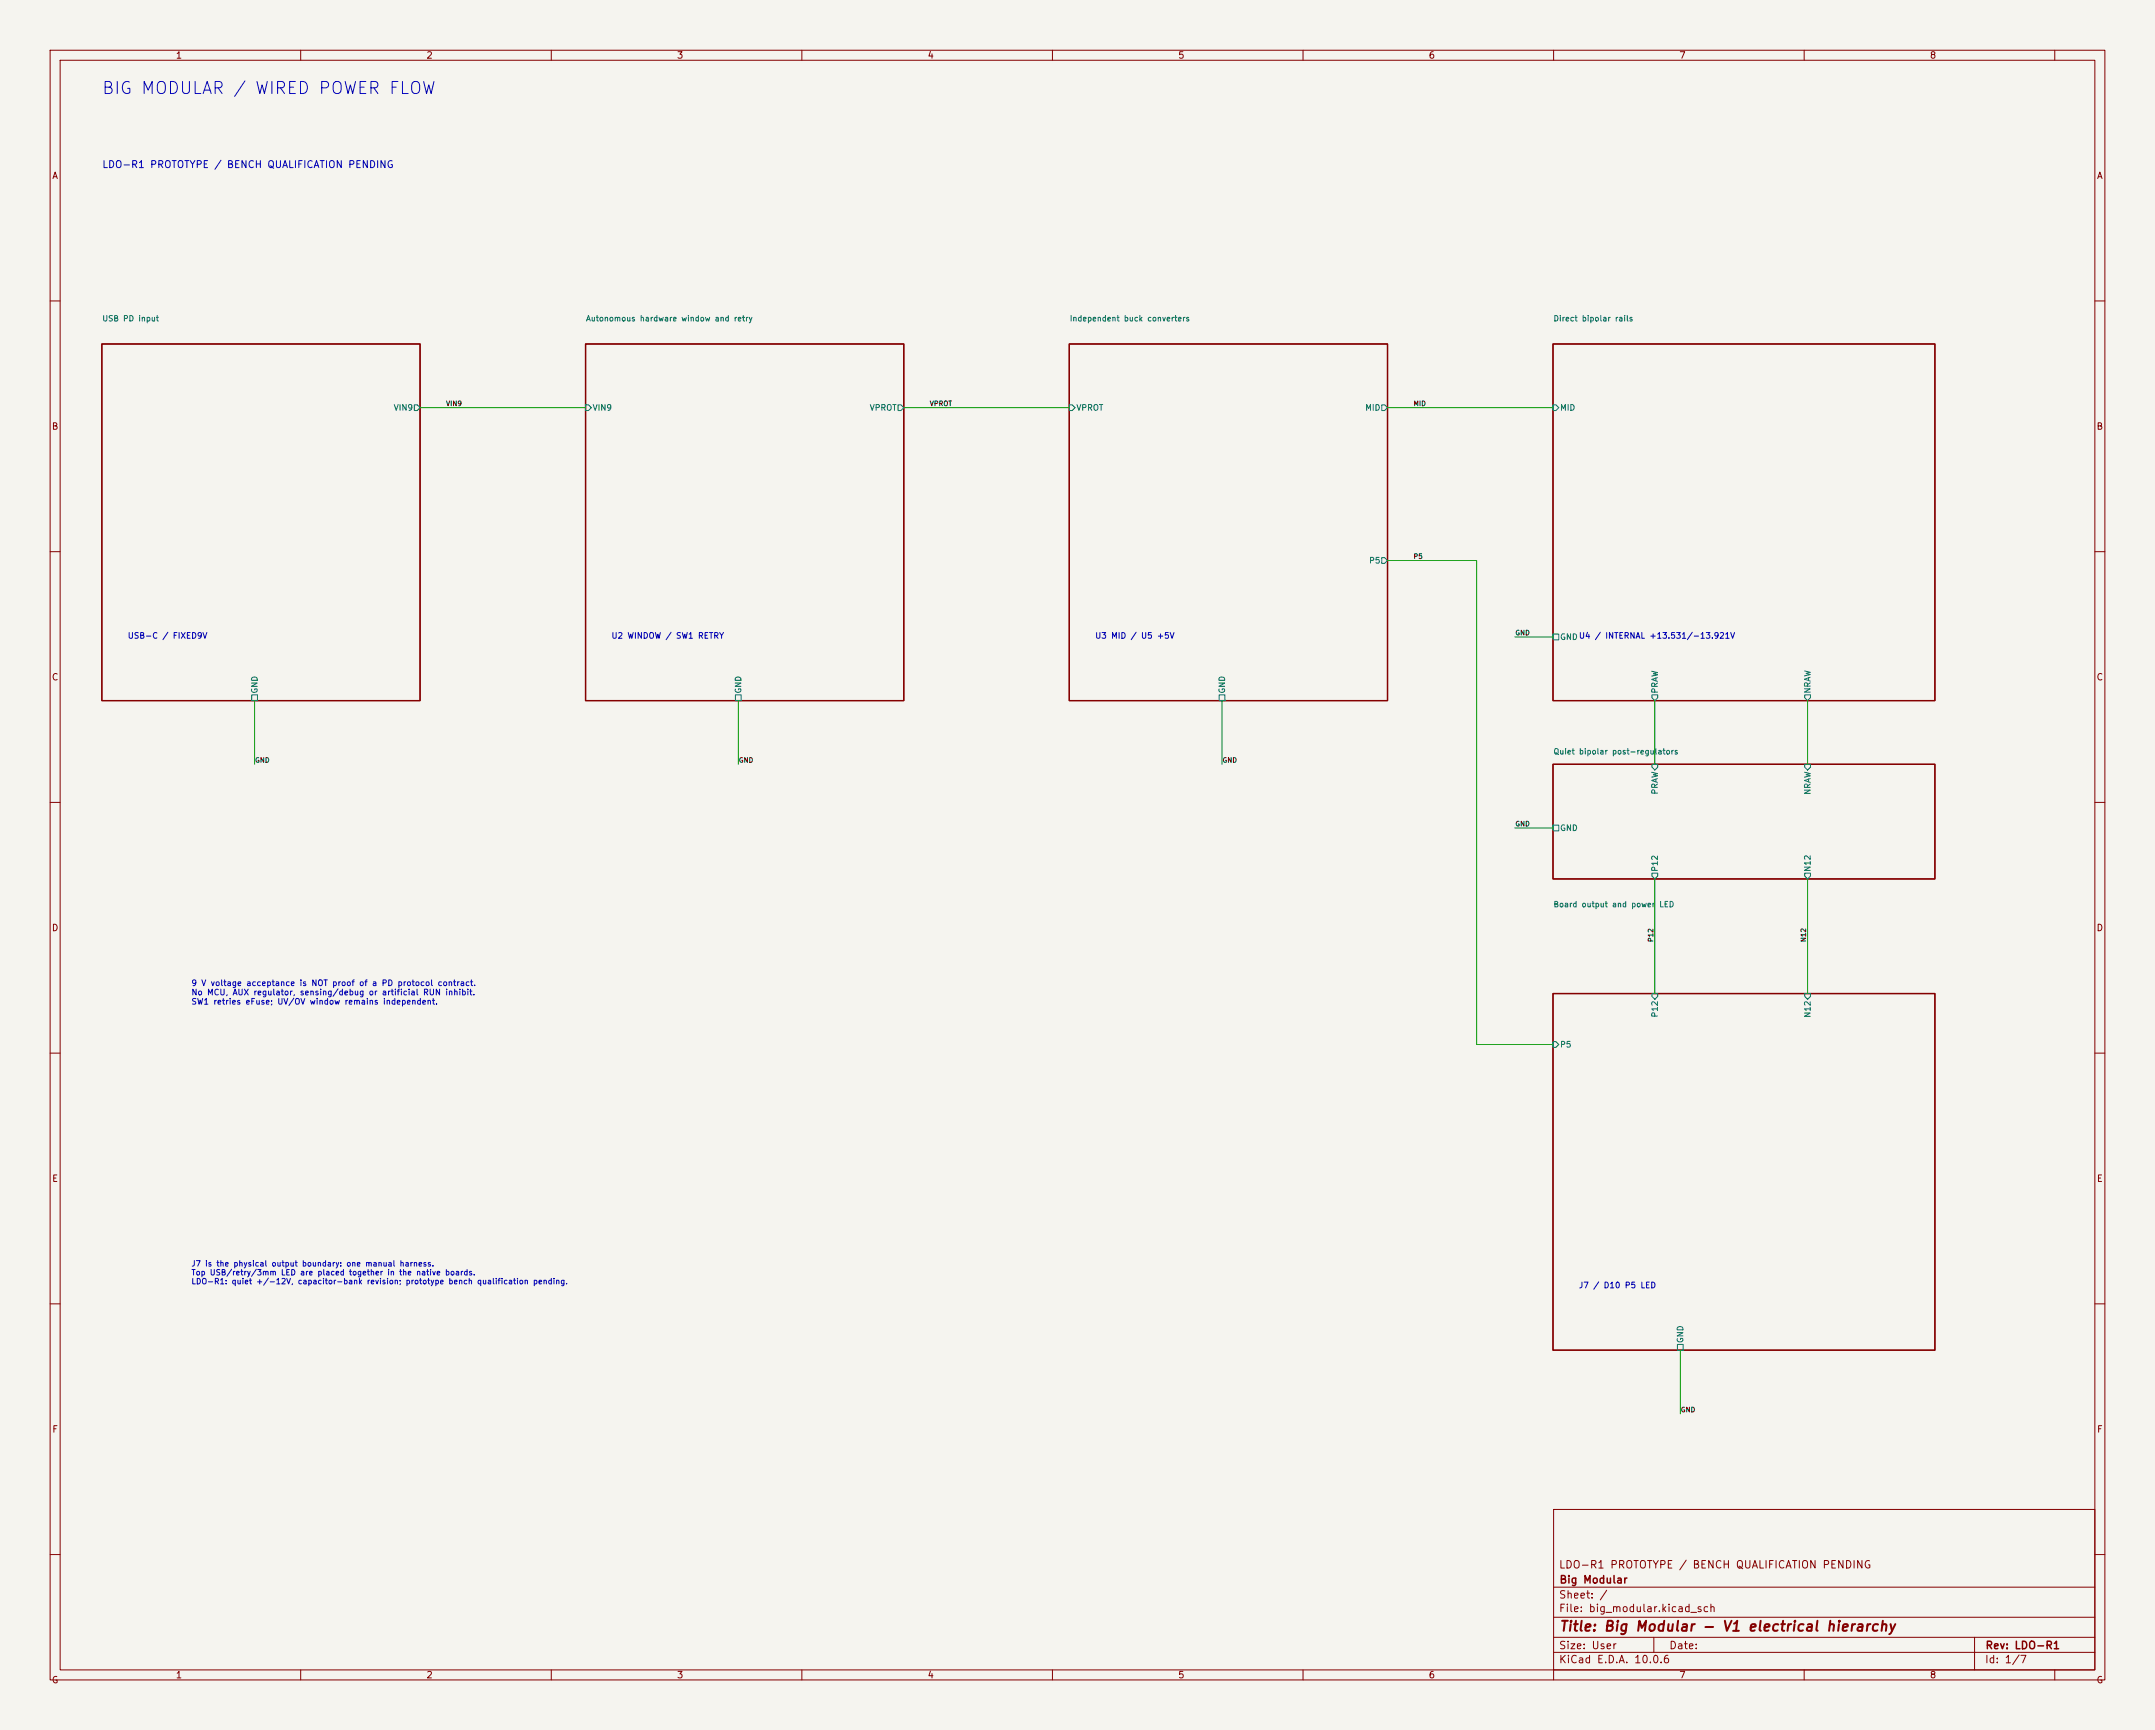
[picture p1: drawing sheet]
<svg xmlns="http://www.w3.org/2000/svg" width="430mm" height="345mm" viewBox="0 0 430 345" stroke-linecap="round" stroke-linejoin="round" font-family="sans-serif">
<defs><g id="words">
<text font-size="2.4" fill="#0000c2" x="20.2" y="19.4">BIG MODULAR / WIRED POWER FLOW</text>
<text font-size="2" fill="#840000" x="311" y="325.8">Title: Big Modular - V1 electrical hierarchy</text>
<g font-size="1.5" fill="#840000">
<text x="311" y="313.2">LDO-R1 PROTOTYPE / BENCH QUALIFICATION PENDING</text>
<text x="311" y="316.1">Big Modular</text>
<text x="311" y="321.9">File: big_modular.kicad_sch</text>
<text x="311" y="319.2">Sheet: /</text>
<text x="311" y="329.3">Size: User</text>
<text x="333" y="329.3">Date:</text>
<text x="396" y="329.2">Rev: LDO-R1</text>
<text x="311" y="332.1">KiCad E.D.A. 10.0.6</text>
<text x="396" y="332.1">Id: 1/7</text>
</g>
<text font-size="1.4" fill="#0000c2" x="20.3" y="33.9">LDO-R1 PROTOTYPE / BENCH QUALIFICATION PENDING</text>
<g font-size="1.3" fill="#840000">
<text x="35" y="12">1</text>
<text x="85" y="12">2</text>
<text x="135" y="12">3</text>
<text x="185" y="12">4</text>
<text x="235" y="12">5</text>
<text x="285" y="12">6</text>
<text x="335" y="12">7</text>
<text x="385" y="12">8</text>
<text x="10.3" y="36">A</text>
<text x="418.3" y="36">A</text>
<text x="10.2" y="86">B</text>
<text x="418.2" y="86">B</text>
<text x="10.2" y="136">C</text>
<text x="418.2" y="136">C</text>
<text x="10.2" y="186">D</text>
<text x="418.2" y="186">D</text>
<text x="10.3" y="236">E</text>
<text x="418.3" y="236">E</text>
<text x="10.3" y="286">F</text>
<text x="418.3" y="286">F</text>
<text x="35" y="335">1</text>
<text x="85" y="335">2</text>
<text x="135" y="335">3</text>
<text x="185" y="335">4</text>
<text x="235" y="335">5</text>
<text x="285" y="335">6</text>
<text x="335" y="335">7</text>
<text x="385" y="335">8</text>
<text x="10.2" y="336">G</text>
<text x="418.2" y="336">G</text>
</g>
<g font-size="1.2" fill="#006464">
<text x="78.4" y="82.2">VIN9</text>
<text x="118.1" y="82.2">VIN9</text>
<text x="173.4" y="82.2">VPROT</text>
<text x="214.7" y="82.2">VPROT</text>
<text x="272.3" y="82.2">MID</text>
<text x="311.2" y="82.2">MID</text>
<text x="273.1" y="112.6">P5</text>
<text x="311.2" y="127.9">GNDU4 / INTERNAL +13.531/-13.921V</text>
<text x="51.7" y="138.4" transform="rotate(-90 51.7 138.4)">GND</text>
<text x="148.2" y="138.4" transform="rotate(-90 148.2 138.4)">GND</text>
<text x="244.7" y="138.4" transform="rotate(-90 244.7 138.4)">GND</text>
<text x="331.1" y="138.4" transform="rotate(-90 331.1 138.4)">PRAW</text>
<text x="361.6" y="138.4" transform="rotate(-90 361.6 138.4)">NRAW</text>
<text x="331.1" y="158.6" transform="rotate(-90 331.1 158.6)">PRAW</text>
<text x="361.6" y="158.6" transform="rotate(-90 361.6 158.6)">NRAW</text>
<text x="311.2" y="166">GND</text>
<text x="331.1" y="174" transform="rotate(-90 331.1 174)">P12</text>
<text x="361.6" y="174" transform="rotate(-90 361.6 174)">N12</text>
<text x="331.1" y="203" transform="rotate(-90 331.1 203)">P12</text>
<text x="361.6" y="203.1" transform="rotate(-90 361.6 203.1)">N12</text>
<text x="311.2" y="209.2">P5</text>
<text x="336.2" y="267.9" transform="rotate(-90 336.2 267.9)">GND</text>
</g>
<g font-size="1.2" fill="#0000c2">
<text x="25.4" y="127.6">USB-C / FIXED9V</text>
<text x="121.9" y="127.6">U2 WINDOW / SW1 RETRY</text>
<text x="218.4" y="127.6">U3 MID / U5 +5V</text>
<text x="38.1" y="196.9">9 V voltage acceptance is NOT proof of a PD protocol contract.</text>
<text x="38.1" y="198.8">No MCU, AUX regulator, sensing/debug or artificial RUN inhibit.</text>
<text x="38.1" y="200.6">SW1 retries eFuse; UV/OV window remains independent.</text>
<text x="314.9" y="257.2">J7 / D10 P5 LED</text>
</g>
<g font-size="1.1" fill="#006464">
<text x="20.3" y="64.4">USB PD input</text>
<text x="116.8" y="64.4">Autonomous hardware window and retry</text>
<text x="213.4" y="64.4">Independent buck converters</text>
<text x="309.9" y="64.4">Direct bipolar rails</text>
<text x="309.9" y="150.7">Quiet bipolar post-regulators</text>
<text x="309.9" y="181.2">Board output and power</text>
<text x="331" y="181.2">LED</text>
</g>
<g font-size="1.1" fill="#0000c2">
<text x="38.1" y="252.8">J7 is the physical output boundary: one manual harness.</text>
<text x="38.1" y="254.6">Top USB/retry/3mm LED are placed together in the native boards.</text>
<text x="38.1" y="256.4">LDO-R1: quiet +/-12V, capacitor-bank revision; prototype bench qualification pending.</text>
</g>
<g font-size="1" fill="#0f0f0f">
<text x="88.9" y="81.2">VIN9</text>
<text x="185.4" y="81.2">VPROT</text>
<text x="281.9" y="81.2">MID</text>
<text x="281.9" y="111.7">P5</text>
<text x="302.3" y="126.9">GND</text>
<text x="50.8" y="152.3">GND</text>
<text x="147.3" y="152.3">GND</text>
<text x="243.8" y="152.3">GND</text>
<text x="302.3" y="165">GND</text>
<text x="330.1" y="188" transform="rotate(-90 330.1 188)">P12</text>
<text x="360.6" y="188" transform="rotate(-90 360.6 188)">N12</text>
<text x="335.3" y="281.9">GND</text>
</g>
</g></defs>
<path d="M0 0h430v345h-430z" fill="#f5f4ef" stroke="#f5f4ef" stroke-width=".2"/>
<g fill="none" stroke="#840000" stroke-width=".2">
<path d="M10 10h410v325h-410zM12 12h406v321h-406zM60 10v2M110 10v2M160 10v2M210 10v2M260 10v2M310 10v2M360 10v2M410 10v2M10 60h2M418 60h2"/>
<path d="M10 110h2M418 110h2M10 160h2M418 160h2M10 210h2M418 210h2M10 260h2M418 260h2M10 310h2M310 301h108v32h-108zM310 316.5h108M418 310h2"/>
<path d="M60 333v2M110 333v2M160 333v2M210 333v2M260 333v2M310 333v2M310 329.5h108M310 326.5h108M310 322.5h108M330 326.5v3M360 333v2M394 326.5v6.5"/>
<path d="M410 333v2"/>
</g>
<path d="M20.3 68.6h63.5v71.1h-63.5zM116.8 68.6h63.5v71.1h-63.5zM213.4 68.6h63.5v71.1h-63.5zM309.9 68.6h76.2v71.1h-76.2zM309.9 152.4h76.2v22.9h-76.2zM309.9 198.1h76.2v71.2h-76.2z" fill="none" stroke="#840000" stroke-width=".25"/>
<g fill="none" stroke="#006464" stroke-width=".2">
<path d="M82.7 80.7h.5l.6 .6-.6 .6h-.5zM116.8 80.7h.6l.6 .6-.6 .6h-.6zM179.2 80.7h.6l.5 .6-.5 .6h-.6zM213.4 80.7h.5l.6 .6-.6 .6h-.5zM275.7 80.7h.6l.6 .6-.6 .6h-.6zM309.9 80.7h.6l.5 .6-.5 .6h-.6zM275.7 111.2h.6l.6 .6-.6 .6h-.6zM50.2 138.6h1.2v1.1h-1.2zM146.7 138.6h1.2v1.1h-1.2zM243.3 138.6h1.1v1.1h-1.1zM309.9 126.4h1.1v1.2h-1.1zM329.6 138.6h1.2v.5l-.6 .6-.6-.6z"/>
<path d="M360.1 138.6h1.2v.5l-.6 .6-.6-.6zM329.6 152.4h1.2v.6l-.6 .6-.6-.6zM360.1 152.4h1.2v.6l-.6 .6-.6-.6zM309.9 164.5h1.1v1.2h-1.1zM329.6 174.1h1.2v.6l-.6 .6-.6-.6zM360.1 174.1h1.2v.6l-.6 .6-.6-.6zM329.6 198.1h1.2v.6l-.6 .6-.6-.6zM360.1 198.1h1.2v.6l-.6 .6-.6-.6zM309.9 207.7h.6l.5 .6-.5 .6h-.6zM334.7 268.1h1.2v1.2h-1.2z"/>
</g>
<g fill="none" stroke="#009600" stroke-width=".2">
<path d="M83.8 81.3h33M180.3 81.3h33.1M276.9 81.3h33M276.9 111.8h17.7v96.5h15.3M50.8 139.7v12.7M147.3 139.7v12.7M243.8 139.7v12.7M302.3 127h7.6M330.2 139.7v12.7M360.7 139.7v12.7M302.3 165.1h7.6M330.2 175.3v22.8"/>
<path d="M360.7 175.3v22.8M335.3 269.3v12.7"/>
</g>
<use href="#words"/>
</svg>
